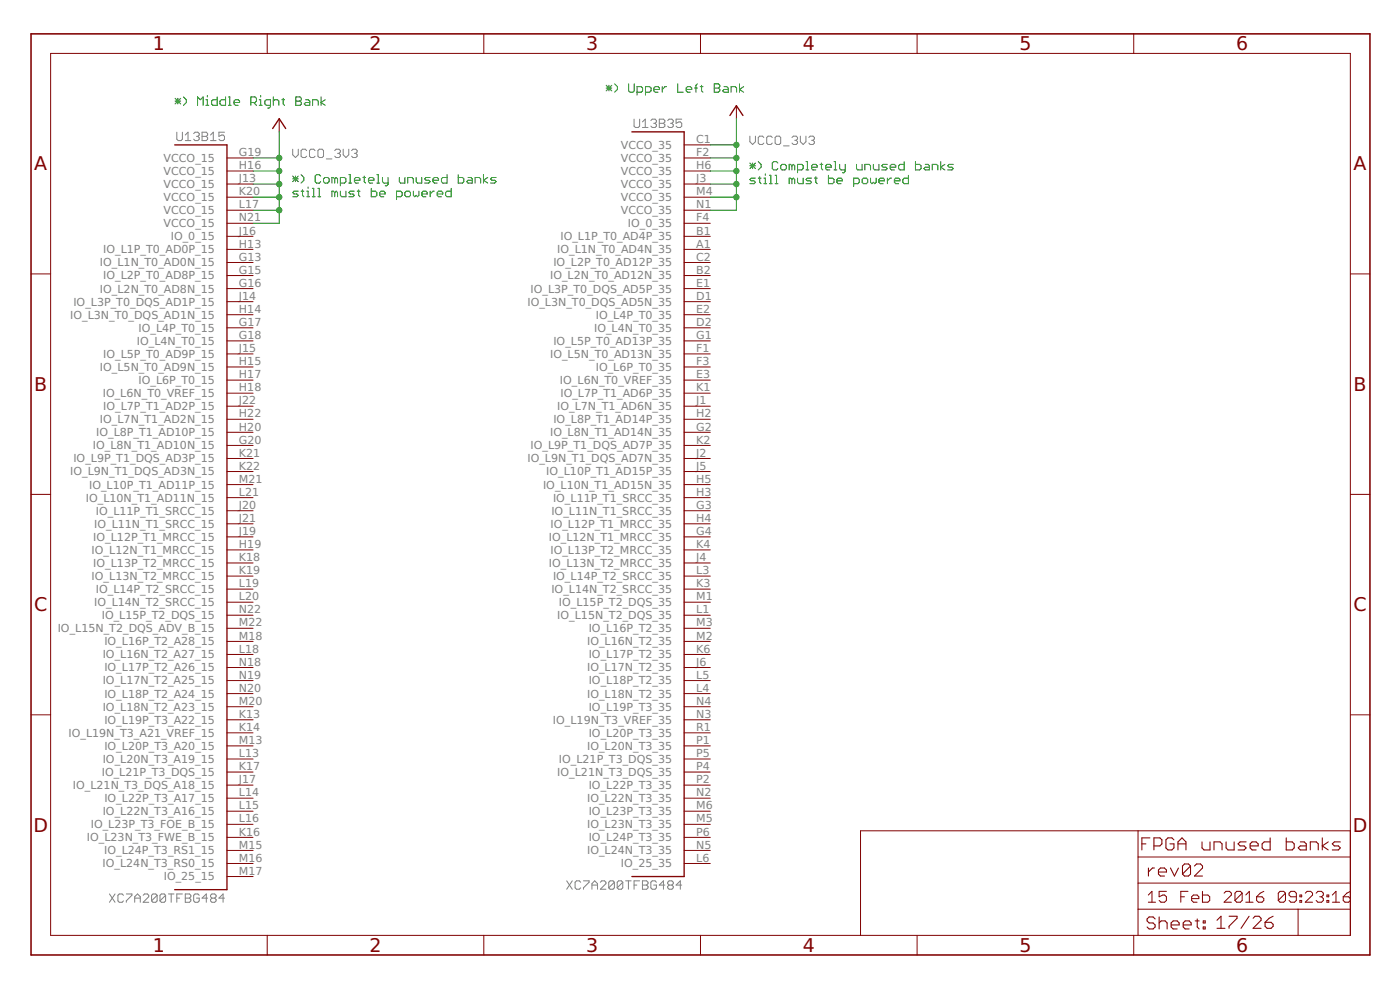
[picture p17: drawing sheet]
<svg xmlns="http://www.w3.org/2000/svg" width="420mm" height="297mm" viewBox="0 0 420 297" stroke-linecap="round" stroke-linejoin="round" font-family="sans-serif">
<defs><g id="words">
<g font-size="5.7" fill="#800000">
<text x="45.9" y="15.1">1</text>
<text x="110.9" y="15.1">2</text>
<text x="175.9" y="15.1">3</text>
<text x="240.9" y="15.1">4</text>
<text x="305.9" y="15.1">5</text>
<text x="371" y="15.1">6</text>
<text x="10.3" y="51.1">A</text>
<text x="406.3" y="51.1">A</text>
<text x="10.3" y="117.3">B</text>
<text x="406.3" y="117.3">B</text>
<text x="10.3" y="183.4">C</text>
<text x="406.2" y="183.4">C</text>
<text x="10.1" y="249.6">D</text>
<text x="406" y="249.6">D</text>
<text x="45.9" y="285.6">1</text>
<text x="110.9" y="285.6">2</text>
<text x="175.9" y="285.6">3</text>
<text x="240.9" y="285.6">4</text>
<text x="305.9" y="285.6">5</text>
<text x="371" y="285.6">6</text>
</g>
<g font-size="3.3" fill="#808080">
<text x="71.7" y="46.8">G19</text>
<text x="186.3" y="44.6">VCCO_35</text>
<text x="208.9" y="42.9">C1</text>
<text x="208.9" y="46.8">F2</text>
<text x="49.1" y="48.6">VCCO_15</text>
<text x="49.1" y="52.5">VCCO_15</text>
<text x="71.7" y="50.8">H16</text>
<text x="186.3" y="48.6">VCCO_35</text>
<text x="186.3" y="52.5">VCCO_35</text>
<text x="208.9" y="50.8">H6</text>
<text x="49.1" y="56.4">VCCO_15</text>
<text x="71.7" y="54.7">J13</text>
<text x="71.7" y="58.6">K20</text>
<text x="186.3" y="56.4">VCCO_35</text>
<text x="208.9" y="54.7">J3</text>
<text x="208.9" y="58.6">M4</text>
<text x="49.1" y="60.3">VCCO_15</text>
<text x="49.1" y="64.2">VCCO_15</text>
<text x="71.7" y="62.5">L17</text>
<text x="186.3" y="60.3">VCCO_35</text>
<text x="186.3" y="64.2">VCCO_35</text>
<text x="208.9" y="62.5">N1</text>
<text x="49.1" y="68.2">VCCO_15</text>
<text x="71.7" y="66.4">N21</text>
<text x="71.7" y="70.4">J16</text>
<text x="188.5" y="68.2">IO_0_35</text>
<text x="208.9" y="66.4">F4</text>
<text x="208.9" y="70.4">B1</text>
<text x="31" y="76">IO_L1P_T0_AD0P_15</text>
<text x="51.3" y="72.1">IO_0_15</text>
<text x="71.7" y="74.3">H13</text>
<text x="167.2" y="76">IO_L1N_T0_AD4N_35</text>
<text x="168.2" y="72.1">IO_L1P_T0_AD4P_35</text>
<text x="208.9" y="74.3">A1</text>
<text x="30" y="79.9">IO_L1N_T0_AD0N_15</text>
<text x="31" y="83.8">IO_L2P_T0_AD8P_15</text>
<text x="71.7" y="78.2">G13</text>
<text x="71.7" y="82.1">G15</text>
<text x="165.1" y="83.8">IO_L2N_T0_AD12N_35</text>
<text x="166.1" y="79.9">IO_L2P_T0_AD12P_35</text>
<text x="208.9" y="78.2">C2</text>
<text x="208.9" y="82.1">B2</text>
<text x="30" y="87.8">IO_L2N_T0_AD8N_15</text>
<text x="71.7" y="86">G16</text>
<text x="71.7" y="90">J14</text>
<text x="159.2" y="87.8">IO_L3P_T0_DQS_AD5P_35</text>
<text x="208.9" y="86">E1</text>
<text x="208.9" y="90">D1</text>
<text x="21.1" y="95.6">IO_L3N_T0_DQS_AD1N_15</text>
<text x="22" y="91.7">IO_L3P_T0_DQS_AD1P_15</text>
<text x="71.7" y="93.9">H14</text>
<text x="158.3" y="91.7">IO_L3N_T0_DQS_AD5N_35</text>
<text x="178.8" y="95.6">IO_L4P_T0_35</text>
<text x="208.9" y="93.9">E2</text>
<text x="41.6" y="99.5">IO_L4P_T0_15</text>
<text x="71.7" y="97.8">G17</text>
<text x="71.7" y="101.7">G18</text>
<text x="178.3" y="99.5">IO_L4N_T0_35</text>
<text x="208.9" y="97.8">D2</text>
<text x="208.9" y="101.7">G1</text>
<text x="31" y="107.4">IO_L5P_T0_AD9P_15</text>
<text x="41.1" y="103.4">IO_L4N_T0_15</text>
<text x="71.7" y="105.6">J15</text>
<text x="165.1" y="107.4">IO_L5N_T0_AD13N_35</text>
<text x="166.1" y="103.4">IO_L5P_T0_AD13P_35</text>
<text x="208.9" y="105.6">F1</text>
<text x="30" y="111.3">IO_L5N_T0_AD9N_15</text>
<text x="71.7" y="109.6">H15</text>
<text x="71.7" y="113.5">H17</text>
<text x="178.8" y="111.3">IO_L6P_T0_35</text>
<text x="208.9" y="109.6">F3</text>
<text x="208.9" y="113.5">E3</text>
<text x="30.9" y="119.1">IO_L6N_T0_VREF_15</text>
<text x="41.6" y="115.2">IO_L6P_T0_15</text>
<text x="71.7" y="117.4">H18</text>
<text x="168.1" y="115.2">IO_L6N_T0_VREF_35</text>
<text x="168.2" y="119.1">IO_L7P_T1_AD6P_35</text>
<text x="208.9" y="117.4">K1</text>
<text x="31" y="123">IO_L7P_T1_AD2P_15</text>
<text x="71.7" y="121.3">J22</text>
<text x="71.7" y="125.2">H22</text>
<text x="167.2" y="123">IO_L7N_T1_AD6N_35</text>
<text x="208.9" y="121.3">J1</text>
<text x="208.9" y="125.2">H2</text>
<text x="28.9" y="130.9">IO_L8P_T1_AD10P_15</text>
<text x="30" y="127">IO_L7N_T1_AD2N_15</text>
<text x="71.7" y="129.2">H20</text>
<text x="165.1" y="130.9">IO_L8N_T1_AD14N_35</text>
<text x="166.1" y="127">IO_L8P_T1_AD14P_35</text>
<text x="208.9" y="129.2">G2</text>
<text x="27.9" y="134.8">IO_L8N_T1_AD10N_15</text>
<text x="71.7" y="133.1">G20</text>
<text x="71.7" y="137">K21</text>
<text x="159.2" y="134.8">IO_L9P_T1_DQS_AD7P_35</text>
<text x="208.9" y="133.1">K2</text>
<text x="208.9" y="137">J2</text>
<text x="21.1" y="142.7">IO_L9N_T1_DQS_AD3N_15</text>
<text x="22" y="138.7">IO_L9P_T1_DQS_AD3P_15</text>
<text x="71.7" y="140.9">K22</text>
<text x="158.3" y="138.7">IO_L9N_T1_DQS_AD7N_35</text>
<text x="164" y="142.7">IO_L10P_T1_AD15P_35</text>
<text x="208.9" y="140.9">J5</text>
<text x="26.7" y="146.6">IO_L10P_T1_AD11P_15</text>
<text x="71.7" y="144.8">M21</text>
<text x="71.7" y="148.8">L21</text>
<text x="163" y="146.6">IO_L10N_T1_AD15N_35</text>
<text x="208.9" y="144.8">H5</text>
<text x="208.9" y="148.8">H3</text>
<text x="25.8" y="150.5">IO_L10N_T1_AD11N_15</text>
<text x="28.8" y="154.4">IO_L11P_T1_SRCC_15</text>
<text x="71.7" y="152.7">J20</text>
<text x="165.5" y="154.4">IO_L11N_T1_SRCC_35</text>
<text x="166" y="150.5">IO_L11P_T1_SRCC_35</text>
<text x="208.9" y="152.7">G3</text>
<text x="28.3" y="158.3">IO_L11N_T1_SRCC_15</text>
<text x="71.7" y="156.6">J21</text>
<text x="71.7" y="160.5">J19</text>
<text x="165.2" y="158.3">IO_L12P_T1_MRCC_35</text>
<text x="208.9" y="156.6">H4</text>
<text x="208.9" y="160.5">G4</text>
<text x="27.5" y="166.2">IO_L12N_T1_MRCC_15</text>
<text x="28" y="162.3">IO_L12P_T1_MRCC_15</text>
<text x="71.7" y="164.4">H19</text>
<text x="164.7" y="162.3">IO_L12N_T1_MRCC_35</text>
<text x="165.2" y="166.2">IO_L13P_T2_MRCC_35</text>
<text x="208.9" y="164.4">K4</text>
<text x="28" y="170.1">IO_L13P_T2_MRCC_15</text>
<text x="71.7" y="168.4">K18</text>
<text x="71.7" y="172.3">K19</text>
<text x="164.7" y="170.1">IO_L13N_T2_MRCC_35</text>
<text x="208.9" y="168.4">J4</text>
<text x="208.9" y="172.3">L3</text>
<text x="27.5" y="174">IO_L13N_T2_MRCC_15</text>
<text x="28.8" y="177.9">IO_L14P_T2_SRCC_15</text>
<text x="71.7" y="176.2">L19</text>
<text x="165.5" y="177.9">IO_L14N_T2_SRCC_35</text>
<text x="166" y="174">IO_L14P_T2_SRCC_35</text>
<text x="208.9" y="176.2">K3</text>
<text x="28.3" y="181.9">IO_L14N_T2_SRCC_15</text>
<text x="30.5" y="185.8">IO_L15P_T2_DQS_15</text>
<text x="71.7" y="180.1">L20</text>
<text x="71.7" y="184.1">N22</text>
<text x="167.3" y="185.8">IO_L15N_T2_DQS_35</text>
<text x="167.7" y="181.9">IO_L15P_T2_DQS_35</text>
<text x="208.9" y="180.1">M1</text>
<text x="208.9" y="184.1">L1</text>
<text x="17.3" y="189.7">IO_L15N_T2_DQS_ADV_B_15</text>
<text x="71.7" y="188">M22</text>
<text x="71.7" y="191.9">M18</text>
<text x="176.7" y="189.7">IO_L16P_T2_35</text>
<text x="208.9" y="188">M3</text>
<text x="208.9" y="191.9">M2</text>
<text x="30.8" y="197.5">IO_L16N_T2_A27_15</text>
<text x="31.3" y="193.6">IO_L16P_T2_A28_15</text>
<text x="71.7" y="195.8">L18</text>
<text x="176.2" y="193.6">IO_L16N_T2_35</text>
<text x="176.7" y="197.5">IO_L17P_T2_35</text>
<text x="208.9" y="195.8">K6</text>
<text x="31.3" y="201.5">IO_L17P_T2_A26_15</text>
<text x="71.7" y="199.7">N18</text>
<text x="71.7" y="203.7">N19</text>
<text x="176.2" y="201.5">IO_L17N_T2_35</text>
<text x="208.9" y="199.7">J6</text>
<text x="208.9" y="203.7">L5</text>
<text x="30.8" y="205.4">IO_L17N_T2_A25_15</text>
<text x="31.3" y="209.3">IO_L18P_T2_A24_15</text>
<text x="71.7" y="207.6">N20</text>
<text x="176.2" y="209.3">IO_L18N_T2_35</text>
<text x="176.7" y="205.4">IO_L18P_T2_35</text>
<text x="208.9" y="207.6">L4</text>
<text x="30.8" y="213.2">IO_L18N_T2_A23_15</text>
<text x="71.7" y="211.5">M20</text>
<text x="71.7" y="215.4">K13</text>
<text x="176.7" y="213.2">IO_L19P_T3_35</text>
<text x="208.9" y="211.5">N4</text>
<text x="208.9" y="215.4">N3</text>
<text x="20.6" y="221.1">IO_L19N_T3_A21_VREF_15</text>
<text x="31.3" y="217.1">IO_L19P_T3_A22_15</text>
<text x="71.7" y="219.3">K14</text>
<text x="165.9" y="217.1">IO_L19N_T3_VREF_35</text>
<text x="176.7" y="221.1">IO_L20P_T3_35</text>
<text x="208.9" y="219.3">R1</text>
<text x="31.3" y="225">IO_L20P_T3_A20_15</text>
<text x="71.7" y="223.3">M13</text>
<text x="71.7" y="227.2">L13</text>
<text x="176.2" y="225">IO_L20N_T3_35</text>
<text x="208.9" y="223.3">P1</text>
<text x="208.9" y="227.2">P5</text>
<text x="30.5" y="232.8">IO_L21P_T3_DQS_15</text>
<text x="30.8" y="228.9">IO_L20N_T3_A19_15</text>
<text x="71.7" y="231.1">K17</text>
<text x="167.3" y="232.8">IO_L21N_T3_DQS_35</text>
<text x="167.7" y="228.9">IO_L21P_T3_DQS_35</text>
<text x="208.9" y="231.1">P4</text>
<text x="21.9" y="236.7">IO_L21N_T3_DQS_A18_15</text>
<text x="71.7" y="235">J17</text>
<text x="71.7" y="238.9">L14</text>
<text x="176.7" y="236.7">IO_L22P_T3_35</text>
<text x="208.9" y="235">P2</text>
<text x="208.9" y="238.9">N2</text>
<text x="30.8" y="244.6">IO_L22N_T3_A16_15</text>
<text x="31.3" y="240.7">IO_L22P_T3_A17_15</text>
<text x="71.7" y="242.9">L15</text>
<text x="176.2" y="240.7">IO_L22N_T3_35</text>
<text x="176.7" y="244.6">IO_L23P_T3_35</text>
<text x="208.9" y="242.9">M6</text>
<text x="27.2" y="248.5">IO_L23P_T3_FOE_B_15</text>
<text x="71.7" y="246.8">L16</text>
<text x="71.7" y="250.7">K16</text>
<text x="176.2" y="248.5">IO_L23N_T3_35</text>
<text x="208.9" y="246.8">M5</text>
<text x="208.9" y="250.7">P6</text>
<text x="26.1" y="252.4">IO_L23N_T3_FWE_B_15</text>
<text x="31.3" y="256.3">IO_L24P_T3_RS1_15</text>
<text x="71.7" y="254.6">M15</text>
<text x="176.2" y="256.3">IO_L24N_T3_35</text>
<text x="176.7" y="252.4">IO_L24P_T3_35</text>
<text x="208.9" y="254.6">N5</text>
<text x="30.8" y="260.3">IO_L24N_T3_RS0_15</text>
<text x="71.7" y="258.5">M16</text>
<text x="71.7" y="262.5">M17</text>
<text x="186.3" y="260.3">IO_25_35</text>
<text x="208.9" y="258.5">L6</text>
<text x="49.1" y="264.2">IO_25_15</text>
</g>
</g></defs>
<g fill="none" stroke="#808080" stroke-width=".3">
<path d="M53.1 39.7v2.1l.4 .4h.8l.4-.4v-2.1M60.6 39.7h1.3l.4 .4v.4l-.4 .4 .4 .4v.5l-.4 .4h-1.3zM67.4 39.7h-1.7v1.2l1.3-.4 .4 .4v.9l-.4 .4h-.9l-.4-.4M190.3 35.8v2l.4 .4h.8l.5-.4v-2M192.8 38.2h1.7M192.8 36.6l.9-.8v2.4M195.3 36.2l.4-.4h.9l.4 .4v.4l-.4 .4M196.2 37h.4M196.6 37l.4 .4v.4l-.4 .4h-.9l-.4-.4M197.9 35.8h1.2l.4 .4v.4l-.4 .4 .4 .4v.4l-.4 .4h-1.2zM197.9 37h1.2M200.4 36.2l.4-.4h.8l.5 .4v.4l-.5 .4"/>
<path d="M201.2 37h.4M201.6 37l.5 .4v.4l-.5 .4h-.8l-.4-.4M204.6 35.8h-1.7v1.2l.9-.4h.4l.4 .4v.8l-.4 .4h-.9l-.4-.4M55.6 42.2h1.7M55.6 40.5l.8-.8v2.5M58.1 40.1l.4-.4h.9l.4 .4v.4l-.4 .4M59 40.9h.4M59.4 40.9l.4 .4v.5l-.4 .4h-.9l-.4-.4M60.6 40.9h1.3M63.2 42.2h1.7M63.2 40.5l.8-.8v2.5M87.8 44.8v1.6l.9 .9 .8-.9v-1.6"/>
<path d="M92 45.2l-.4-.4h-.8l-.4 .4v1.7l.4 .4h.8l.4-.4M94.6 45.2l-.5-.4h-.8l-.4 .4v1.7l.4 .4h.8l.5-.4M95.8 44.8h.9l.4 .4v1.7l-.4 .4h-.9l-.4-.4v-1.7zM97.9 47.7h1.7M100.5 45.2l.4-.4h.8l.5 .4v.4l-.5 .4M101.3 46h.4M101.7 46l.5 .4v.5l-.5 .4h-.8l-.4-.4M103 44.8v1.6l.8 .9 .9-.9v-1.6M105.5 45.2l.4-.4h.9l.4 .4v.4l-.4 .4M106.4 46h.4M106.8 46l.4 .4v.5l-.4 .4h-.9l-.4-.4M225 40.9v1.6l.9 .8 .8-.8v-1.6"/>
<path d="M229.2 41.3l-.4-.4h-.8l-.4 .4v1.6l.4 .4h.8l.4-.4M231.8 41.3l-.4-.4h-.9l-.4 .4v1.6l.4 .4h.9l.4-.4M232.6 41.3l.4-.4h.9l.4 .4v1.6l-.4 .4h-.9l-.4-.4zM235.1 43.8h1.7M237.7 41.3l.4-.4h.8l.5 .4v.4l-.5 .4M238.5 42.1h.4M238.9 42.1l.5 .4v.4l-.5 .4h-.8l-.4-.4M240.2 40.9v1.6l.8 .8 .9-.8v-1.6M242.7 41.3l.4-.4h.9l.4 .4v.4l-.4 .4M243.6 42.1h.4M244 42.1l.4 .4v.4l-.4 .4h-.9l-.4-.4M32.9 268.2l1.6 2.5"/>
<path d="M34.5 268.2l-1.6 2.5M37.1 268.6l-.5-.4h-.8l-.4 .4v1.7l.4 .4h.8l.5-.4M37.9 268.2h1.7v.4l-1.7 1.7v.4M40.4 270.7v-1.7l.9-.8 .8 .8v1.7M40.4 269.5h1.7M43 268.6l.4-.4h.8l.4 .4v.4l-1.6 1.7h1.6M47.2 268.6l-.5-.4h-.8l-.4 .4v1.7M47.2 268.6v1.7l-.5 .4h-.8l-.4-.4M47.2 268.6l-1.7 1.7M49.7 268.6l-.4-.4h-.9l-.4 .4v1.7M49.7 268.6v1.7l-.4 .4h-.9l-.4-.4M49.7 268.6l-1.7 1.7"/>
<path d="M50.5 268.2h1.7M51.4 268.2v2.5M53.1 269.5h.8M54.7 268.2h-1.6v2.5M55.6 268.2h1.3l.4 .4v.4l-.4 .5 .4 .4v.4l-.4 .4h-1.3zM55.6 269.5h1.3M59.8 268.6l-.4-.4h-.9l-.4 .4v1.7l.4 .4h.9l.4-.4v-.8h-.8M62.3 269.5h-1.7l1.3-1.3v2.5M63.6 269.5l-.4-.5v-.4l.4-.4h.8l.5 .4v.4l-.5 .5M63.6 269.5l-.4 .4v.4l.4 .4h.8l.5-.4v-.4l-.5-.4M63.6 269.5h.8M67.4 269.5h-1.7l1.3-1.3v2.5"/>
<path d="M170.1 264.3l1.6 2.5M171.7 264.3l-1.6 2.5M174.3 264.7l-.5-.4h-.8l-.4 .4v1.7l.4 .4h.8l.5-.4M175.1 264.3h1.7v.4l-1.7 1.7v.4M177.7 266.8v-1.7l.8-.8 .8 .8v1.7M177.7 265.6h1.6M180.2 264.7l.4-.4h.8l.4 .4v.4l-1.6 1.7h1.6M184.4 264.7l-.4-.4h-.9l-.4 .4v1.7M184.4 264.7v1.7l-.4 .4h-.9l-.4-.4M184.4 264.7l-1.7 1.7M186.9 264.7l-.4-.4h-.8l-.5 .4v1.7M186.9 264.7v1.7l-.4 .4h-.8l-.5-.4"/>
<path d="M186.9 264.7l-1.7 1.7M187.7 264.3h1.7M188.6 264.3v2.5M190.3 265.6h.8M192 264.3h-1.7v2.5M192.8 264.3h1.3l.4 .4v.4l-.4 .5 .4 .4v.4l-.4 .4h-1.3zM192.8 265.6h1.3M197 264.7l-.4-.4h-.9l-.4 .4v1.7l.4 .4h.9l.4-.4v-.8h-.8M199.5 265.6h-1.6l1.2-1.3v2.5M200.8 265.6l-.4-.5v-.4l.4-.4h.8l.5 .4v.4l-.5 .5M200.8 265.6l-.4 .4v.4l.4 .4h.8l.5-.4v-.4l-.5-.4M200.8 265.6h.8"/>
<path d="M204.6 265.6h-1.7l1.3-1.3v2.5"/>
</g>
<g fill="none" stroke="#800000" stroke-width=".32">
<path d="M342.7 253.2h1.2M345.1 251.4h-2.4v3.6M346.3 253.8h1.8l.6-.6v-1.2l-.6-.6h-1.8v3.6M352.3 252l-.6-.6h-1.2l-.6 .6v2.4l.6 .6h1.2l.6-.6v-1.2h-1.2M353.5 253.2h2.4M353.5 255v-2.4l1.2-1.2 1.2 1.2v2.4M357.3 259.8v2.5l-.6 .5h-1.2l-.6-.5M357.3 259.8l-.6-.6h-1.2l-.6 .6v2.5M357.3 259.8l-2.4 2.5M358.5 259.8l.6-.6h1.2l.6 .6v.6l-2.4 2.4h2.4M360.7 252.6v1.8l.6 .6h1.8v-2.4M364.3 255v-2.4h1.9l.6 .6v1.8"/>
<path d="M368 252.6v1.8l.6 .6h1.8v-2.4M374 252.6h-1.8l-.6 .6 .6 .6h1.2l.6 .6-.6 .6h-1.8M375.2 253.8h2.4v-.6l-.6-.6h-1.2l-.6 .6v1.2l.6 .6h1.2M381.2 251.4v3.6h-1.8l-.6-.6v-1.2l.6-.6h1.8M386 251.4v3.6h1.8l.6-.6v-1.2l-.6-.6h-1.8M390.2 252.6h1.2l.6 .6v1.8h-1.8l-.6-.6 .6-.6h1.8M393.2 255v-2.4h1.8l.6 .6v1.8M396.8 251.4v3.6M398.6 252.6l-1.8 1.2 1.8 1.2M402.3 252.6h-1.8l-.7 .6 .7 .6h1.2l.6 .6-.6 .6h-1.9M344.7 260.4v2.4M346.5 260.4h-.6l-1.2 1.2"/>
<path d="M346.7 275.7l-.6-.6h-1.2l-.6 .6v.6l.6 .6h1.2l.6 .6v.6l-.6 .6h-1.2l-.6-.6M347.7 261.6h2.4v-.6l-.6-.6h-1.2l-.6 .6v1.3l.6 .5h1.2M347.9 275.1v3.6M347.9 276.9l.6-.6h1.2l.6 .6v1.8M351.3 260.4l1.2 2.4 1.2-2.4M351.5 277.5h2.4v-.6l-.6-.6h-1.2l-.6 .6v1.2l.6 .6h1.2M355.1 277.5h2.4v-.6l-.6-.6h-1.2l-.6 .6v1.2l.6 .6h1.2M358.7 276.3h1.2M359.3 275.7v2.4l.6 .6M361.1 276.3h.6v.6h-.6zM361.1 278.1h.6v.6h-.6zM365.2 276.1l1.2-1.2v3.6"/>
<path d="M365.2 278.5h2.4M368.9 274.9h2.3v.6l-2.3 2.4v.6M374.9 274.9l-2.5 3.6M376.1 275.5l.6-.6h1.2l.6 .6v.6l-2.4 2.4h2.4M379.7 276.7h1.8l.6 .6v.6l-.6 .6h-1.2l-.6-.6zM382.1 274.9l-1.2 .6-1.2 1.2"/>
</g>
<path d="M81.8 38.6l2-3 1.9 3M189.6 39.6h15.7v223.4h-15.7M219.1 34.6l1.9-2.9 2 2.9M52.4 43.5h15.7v223.4h-15.7" fill="none" stroke="#800000" stroke-width=".4"/>
<g fill="none" stroke="#800000" stroke-width=".3">
<path d="M15.2 16h390.1v264.6h-390.1zM80.2 10.2v5.8M145.2 10.2v5.8M210.2 10.2v5.8M275.2 10.2v5.8M340.3 10.2v5.8M83.8 35.6v4M221 31.7v3.9M68.1 47.4h7.8M68.1 51.3h7.8M68.1 55.2h7.8M68.1 59.2h7.8"/>
<path d="M205.3 47.4h7.9M205.3 51.3h7.9M205.3 55.2h7.9M205.3 59.2h7.9M205.3 43.5h7.9M68.1 63.1h7.8M68.1 67h7.8M68.1 70.9h7.8M68.1 74.8h7.8M68.1 78.8h7.8M205.3 63.1h7.9M205.3 67h7.9"/>
<path d="M205.3 70.9h7.9M205.3 74.8h7.9M205.3 78.8h7.9M9.3 82.2h5.9M68.1 82.7h7.8M68.1 86.6h7.8M68.1 90.5h7.8M68.1 94.4h7.8M68.1 98.4h7.8M205.3 82.7h7.9M205.3 86.6h7.9M205.3 90.5h7.9"/>
<path d="M205.3 94.4h7.9M205.3 98.4h7.9M405.3 82.2h5.8M68.1 102.3h7.8M68.1 106.2h7.8M68.1 110.1h7.8M68.1 114h7.8M68.1 118h7.8M205.3 102.3h7.9M205.3 106.2h7.9M205.3 110.1h7.9M205.3 114h7.9"/>
<path d="M205.3 118h7.9M68.1 121.9h7.8M68.1 125.8h7.8M68.1 129.7h7.8M68.1 133.6h7.8M68.1 137.6h7.8M205.3 121.9h7.9M205.3 125.8h7.9M205.3 129.7h7.9M205.3 133.6h7.9M205.3 137.6h7.9M9.3 148.3h5.9"/>
<path d="M68.1 141.5h7.8M68.1 145.4h7.8M68.1 149.3h7.8M68.1 153.2h7.8M68.1 157.2h7.8M205.3 141.5h7.9M205.3 145.4h7.9M205.3 149.3h7.9M205.3 153.2h7.9M205.3 157.2h7.9M405.3 148.3h5.8M68.1 161.1h7.8"/>
<path d="M68.1 165h7.8M68.1 168.9h7.8M68.1 172.8h7.8M68.1 176.8h7.8M205.3 161.1h7.9M205.3 165h7.9M205.3 168.9h7.9M205.3 172.8h7.9M205.3 176.8h7.9M68.1 180.7h7.8M68.1 184.6h7.8M68.1 188.5h7.8"/>
<path d="M68.1 192.4h7.8M68.1 196.4h7.8M205.3 180.7h7.9M205.3 184.6h7.9M205.3 188.5h7.9M205.3 192.4h7.9M205.3 196.4h7.9M9.3 214.5h5.9M68.1 200.3h7.8M68.1 204.2h7.8M68.1 208.1h7.8M68.1 212h7.8"/>
<path d="M68.1 216h7.8M68.1 219.9h7.8M205.3 200.3h7.9M205.3 204.2h7.9M205.3 208.1h7.9M205.3 212h7.9M205.3 216h7.9M205.3 219.9h7.9M405.3 214.5h5.8M68.1 223.8h7.8M68.1 227.7h7.8M68.1 231.6h7.8"/>
<path d="M68.1 235.6h7.8M68.1 239.5h7.8M205.3 223.8h7.9M205.3 227.7h7.9M205.3 231.6h7.9M205.3 235.6h7.9M205.3 239.5h7.9M68.1 243.4h7.8M68.1 247.3h7.8M68.1 251.2h7.8M68.1 255.2h7.8M68.1 259.1h7.8"/>
<path d="M205.3 243.4h7.9M205.3 247.3h7.9M205.3 251.2h7.9M205.3 255.2h7.9M205.3 259.1h7.9M341.5 249.3v31.3M341.5 257.1h63.8M405.3 249.3h-147v31.3M68.1 263h7.8M341.5 272.8h63.8M341.5 265h63.8M344.6 268.5l1.1-1.1v3.3"/>
<path d="M344.6 270.7h2.2M350.1 267.4h-2.2v1.7l1.1-.6h.5l.6 .6v1.1l-.6 .5h-1.1l-.5-.5M354.4 269.1h1.1M356.6 267.4h-2.2v3.3M357.6 269.6h2.2v-.5l-.5-.6h-1.1l-.6 .6v1.1l.6 .5h1.1M360.9 267.4v3.3h1.6l.6-.5v-1.1l-.6-.6h-1.6M367.4 268l.5-.6h1.1l.5 .6v.5l-2.1 2.2h2.1M372.8 268v2.2l-.5 .5h-1.1l-.6-.5M372.8 268l-.5-.6h-1.1l-.6 .6v2.2M372.8 268l-2.2 2.2M373.9 270.7h2.1M373.9 268.5l1-1.1v3.3"/>
<path d="M377.1 269.1h1.7l.5 .5v.6l-.5 .5h-1.1l-.6-.5zM379.3 267.4l-1.1 .6-1.1 1.1M385.8 268v2.2l-.5 .5h-1.1l-.6-.5M385.8 268l-.5-.6h-1.1l-.6 .6v2.2M385.8 268l-2.2 2.2M389 269.1h-1.6l-.5-.6v-.5l.5-.6h1.1l.5 .6v2.2l-.5 .5h-1.1l-.5-.5M389.6 272.8v7.8M390.1 270.2h.6v.5h-.6zM390.1 268.5h.6v.6h-.6zM391.7 268l.6-.6h1.1l.5 .6v.5l-2.2 2.2h2.2M395 268l.5-.6h1.1l.6 .6v.5l-.6 .6M396.1 269.1h.5"/>
<path d="M396.6 269.1l.6 .5v.6l-.6 .5h-1.1l-.5-.5M398.2 270.2h.6v.5h-.6zM398.2 268.5h.6v.6h-.6zM399.9 270.7h2.1M399.9 268.5l1-1.1v3.3M403.1 269.1h1.6l.6 .5v.6l-.6 .5h-1.1l-.5-.5zM405.3 267.4l-1.1 .6-1.1 1.1M80.2 280.6v5.9M145.2 280.6v5.9M210.2 280.6v5.9M275.2 280.6v5.9M340.3 280.6v5.9"/>
</g>
<path d="M9.3 10.2h401.8v276.3h-401.8z" fill="none" stroke="#800000" stroke-width=".47"/>
<g fill="none" stroke="#008000" stroke-width=".3">
<path d="M52.6 29.5l1.6 1.7M52.6 30.3h1.6M53.4 29.5v1.7M54.2 29.5l-1.6 1.7M55.1 29.1l.8 .8v.9l-.8 .8M59.3 31.6v-2.5l.8 .8 .9-.8v2.5M61.8 29.9h.4v1.7M61.8 31.6h.9M62.2 28.7v.4M65.2 29.1v2.5h-1.3l-.4-.4v-.9l.4-.4h1.3M67.7 29.1v2.5h-1.3l-.4-.4v-.9l.4-.4h1.3M68.6 31.6h.8"/>
<path d="M68.6 29.1h.4v2.5M70.2 30.8h1.7v-.5l-.4-.4h-.8l-.5 .4v.9l.5 .4h.8M75.3 30.8h1.2l.5-.5v-.8l-.5-.4h-1.2v2.5M76.1 30.8l.9 .8M77.8 29.9h.4v1.7M77.8 31.6h.9M78.2 28.7v.4M81.2 31.6h-1.3l-.4-.4v-.9l.4-.4h1.3v2.1l-.4 .4h-.5M82 30.3l.4-.4h.9l.4 .4v1.3M82 29.1v2.5M83.8 39.6v27.4h-7.9M84.6 29.9h.8"/>
<path d="M85 29.5v1.7l.4 .4M88.8 30.3h1.2M88.8 29.1h1.2l.4 .4v.4l-.4 .4 .4 .5v.4l-.4 .4h-1.2zM91.7 29.9h.8l.5 .4v1.3h-1.3l-.4-.4 .4-.4h1.3M93.8 31.6v-1.7h1.3l.4 .4v1.3M96.4 29.1v2.5M97.6 29.9l-1.2 .9 1.2 .8M181.9 25.6l1.7 1.7M181.9 26.4h1.7M182.8 25.6v1.7M183.6 25.6l-1.7 1.7M184.4 25.2l.9 .8v.8l-.9 .9"/>
<path d="M188.7 25.2v2.1l.4 .4h.8l.4-.4v-2.1M191.2 27.7h1.2l.4-.4v-.9l-.4-.4h-1.2v2.5M193.7 27.7h1.3l.4-.4v-.9l-.4-.4h-1.3v2.5M196.2 26.8h1.7v-.4l-.4-.4h-.8l-.5 .4v.9l.5 .4h.8M198.8 26v1.7M200 26h-.4l-.8 .8M203.4 25.2v2.5h1.7M205.9 26.8h1.7v-.4l-.4-.4h-.9l-.4 .4v.9l.4 .4h.9M208.4 26.4h.9M209.3 25.2l-.4 .4v2.1M210.1 26h.9M210.5 25.6v1.7l.5 .4"/>
<path d="M214.4 26.4h1.2M214.4 25.2h1.2l.4 .4v.4l-.4 .4 .4 .4v.5l-.4 .4h-1.2zM217.3 26h.8l.4 .4v1.3h-1.2l-.4-.4 .4-.5h1.2M219.4 27.7v-1.7h1.3l.4 .4v1.3M221 35.6v27.5h-7.8M221.9 25.2v2.5M223.2 26l-1.3 .8 1.3 .9M75.9 47.4h7.9M75.9 59.2h7.9M75.9 55.2h7.9M75.9 51.3h7.9M87.8 52.8l1.7 1.7"/>
<path d="M87.8 53.7h1.7M88.7 52.8v1.7M89.5 52.8l-1.7 1.7M89.5 57.4h-1.3l-.4 .4 .4 .4h.9l.4 .4-.4 .4h-1.3M90.4 52.4l.8 .9v.8l-.8 .8M90.4 57.4h.8M90.8 56.9v1.7l.4 .4M92.1 59h.8M92.1 57.4h.4v1.6M92.5 56.1v.4M93.7 59h.9M93.7 56.5h.4v2.5"/>
<path d="M95.4 59h.8M95.4 56.5h.4v2.5M96.2 52.8l-.4-.4h-.8l-.4 .4v1.7l.4 .4h.8l.4-.4M97.1 53.7l.4-.4h.9l.4 .4v.8l-.4 .4h-.9l-.4-.4zM100.5 53.7l-.5-.4h-.4v1.6M100.5 57.8l-.5-.4h-.4v1.6M100.5 53.7v1.2M100.5 57.8v1.2M100.5 53.7l.4-.4 .4 .4v1.2M100.5 57.8l.4-.4 .4 .4v1.2M102.2 54.9h1.2l.4-.4v-.8l-.4-.4h-1.2v2.5M102.2 57.4v1.2l.4 .4h1.2v-1.6"/>
<path d="M104.7 52.4h.4v2.5M104.7 54.9h.8M106.3 57.4h-1.2l-.4 .4 .4 .4h.8l.4 .4-.4 .4h-1.2M106.4 54.1h1.6v-.4l-.4-.4h-.8l-.4 .4v.8l.4 .4h.8M107.2 57.4h.8M107.6 56.9v1.7l.4 .4M108.9 53.3h.8M109.3 52.8v1.7l.4 .4M110.6 54.1h1.6v-.4l-.4-.4h-.8l-.4 .4v.8l.4 .4h.8M111.4 56.5v2.5h1.3l.4-.4v-.8l-.4-.4h-1.3M113.1 52.4h.4v2.5M113.1 54.9h.8"/>
<path d="M113.9 58.2h1.7v-.4l-.4-.4h-.8l-.5 .4v.8l.5 .4h.8M114.8 53.3v1.2l.4 .4h1.3M116.5 53.3v2l-.5 .5h-.4M119 59h1.2l.5-.4v-.8l-.5-.4h-1.2v2.5M119.8 53.3v1.2l.4 .4h1.3v-1.6M121.9 57.4h.9l.4 .4v.8l-.4 .4h-.9l-.4-.4v-.8zM122.4 54.9v-1.6h1.2l.4 .4v1.2M124.1 57.4v1.2l.4 .4 .4-.4 .4 .4 .4-.4v-1.2M124.9 53.3v1.2l.4 .4h1.3v-1.6M126.6 58.2h1.6v-.4l-.4-.4h-.8l-.4 .4v.8l.4 .4h.8M129.1 53.3h-1.3l-.4 .4 .4 .4h.9l.4 .4-.4 .4h-1.3M129.1 57.4v1.6"/>
<path d="M129.9 54.1h1.7v-.4l-.4-.4h-.8l-.5 .4v.8l.5 .4h.8M130.4 57.4h-.5l-.8 .8M131.2 58.2h1.7v-.4l-.4-.4h-.9l-.4 .4v.8l.4 .4h.9M134.2 52.4v2.5h-1.3l-.4-.4v-.8l.4-.4h1.3M135.4 56.5v2.5h-1.2l-.5-.4v-.8l.5-.4h1.2M137.5 52.4v2.5h1.3l.4-.4v-.8l-.4-.4h-1.3M140.5 53.3h.8l.4 .4v1.2h-1.2l-.4-.4 .4-.4h1.2M142.6 54.9v-1.6h1.2l.5 .4v1.2M145.1 52.4v2.5M146.4 53.3l-1.3 .8 1.3 .8M148.9 53.3h-1.3l-.4 .4 .4 .4h.9l.4 .4-.4 .4h-1.3M213.2 47.4h7.8"/>
<path d="M213.2 59.2h7.8M213.2 55.2h7.8M213.2 51.3h7.8M213.2 43.5h7.8M225 48.9l1.7 1.7M225 49.7h1.7M225.9 48.9v1.7M226.7 48.9l-1.7 1.7M226.7 53.4h-1.2l-.5 .5 .5 .4h.8l.4 .4-.4 .4h-1.3M227.6 48.5l.8 .8v.9l-.8 .8M227.6 53.4h.8M228 53v1.7l.4 .4"/>
<path d="M229.3 55.1h.8M229.3 53.4h.4v1.7M229.7 52.2v.4M230.9 55.1h.9M230.9 52.6h.5v2.5M232.6 55.1h.9M232.6 52.6h.4v2.5M233.4 48.9l-.4-.4h-.8l-.4 .4v1.7l.4 .4h.8l.4-.4M234.7 49.3h.9l.4 .4v.9l-.4 .4h-.9l-.4-.4v-.9zM237.7 49.7l-.4-.4h-.5v1.7M237.7 53.9l-.4-.5h-.5v1.7M237.7 49.7v1.3"/>
<path d="M237.7 53.9v1.2M237.7 49.7l.4-.4 .4 .4v1.3M237.7 53.9l.4-.5 .4 .5v1.2M239.4 51h1.2l.4-.4v-.9l-.4-.4h-1.2v2.5M239.4 53.4v1.3l.4 .4h1.2v-1.7M241.9 48.5h.4v2.5M241.9 51h.8M243.6 50.2h1.6v-.5l-.4-.4h-.8l-.4 .4v.9l.4 .4h.8M243.6 53.4h-1.3l-.4 .5 .4 .4h.8l.5 .4-.5 .4h-1.2M244.4 53.4h.9M244.8 53v1.7l.5 .4M246.1 49.3h.8"/>
<path d="M246.5 48.9v1.7l.4 .4M247.8 50.2h1.6v-.5l-.4-.4h-.8l-.4 .4v.9l.4 .4h.8M248.6 52.6v2.5h1.3l.4-.4v-.8l-.4-.5h-1.3M250.3 48.5h.4v2.5M250.3 51h.8M251.1 54.3h1.7v-.4l-.4-.5h-.8l-.5 .5v.8l.5 .4h.8M252 49.3v1.3l.4 .4h1.3M253.7 49.3v2.1l-.4 .4h-.5M256.2 55.1h1.3l.4-.4v-.8l-.4-.5h-1.3v2.5M257 49.3v1.3l.5 .4h1.2v-1.7M259.1 53.4h.9l.4 .5v.8l-.4 .4h-.9l-.4-.4v-.8zM259.6 51v-1.7h1.2l.5 .4v1.3"/>
<path d="M261.3 53.4v1.3l.4 .4 .4-.4 .4 .4 .4-.4v-1.3M262.1 49.3v1.3l.4 .4h1.3v-1.7M263.8 54.3h1.7v-.4l-.5-.5h-.8l-.4 .5v.8l.4 .4h.8M266.3 49.3h-1.3l-.4 .4 .4 .5h.9l.4 .4-.4 .4h-1.3M266.3 53.4v1.7M267.2 50.2h1.6v-.5l-.4-.4h-.8l-.4 .4v.9l.4 .4h.8M267.6 53.4h-.5l-.8 .9M268.4 54.3h1.7v-.4l-.4-.5h-.9l-.4 .5v.8l.4 .4h.9M271.4 48.5v2.5h-1.3l-.4-.4v-.9l.4-.4h1.3M272.6 52.6v2.5h-1.2l-.4-.4v-.8l.4-.5h1.2M274.7 48.5v2.5h1.3l.4-.4v-.9l-.4-.4h-1.3M277.7 49.3h.8l.4 .4v1.3h-1.2l-.4-.4 .4-.4h1.2"/>
<path d="M279.8 51v-1.7h1.3l.4 .4v1.3M282.3 48.5v2.5M283.6 49.3l-1.3 .9 1.3 .8M286.1 49.3h-1.3l-.4 .4 .4 .5h.9l.4 .4-.4 .4h-1.3M75.9 63.1h7.9"/>
</g>
<g fill="#008000" stroke="#008000" stroke-width=".3">
<circle cx="83.8" cy="59.2" r=".78"/>
<circle cx="83.8" cy="55.2" r=".78"/>
<circle cx="83.8" cy="51.3" r=".78"/>
<circle cx="83.8" cy="47.4" r=".78"/>
<circle cx="83.8" cy="63.1" r=".78"/>
<circle cx="221" cy="55.2" r=".78"/>
<circle cx="221" cy="51.3" r=".78"/>
<circle cx="221" cy="47.4" r=".78"/>
<circle cx="221" cy="43.5" r=".78"/>
<circle cx="221" cy="59.2" r=".78"/>
</g>
<use href="#words"/>
</svg>
